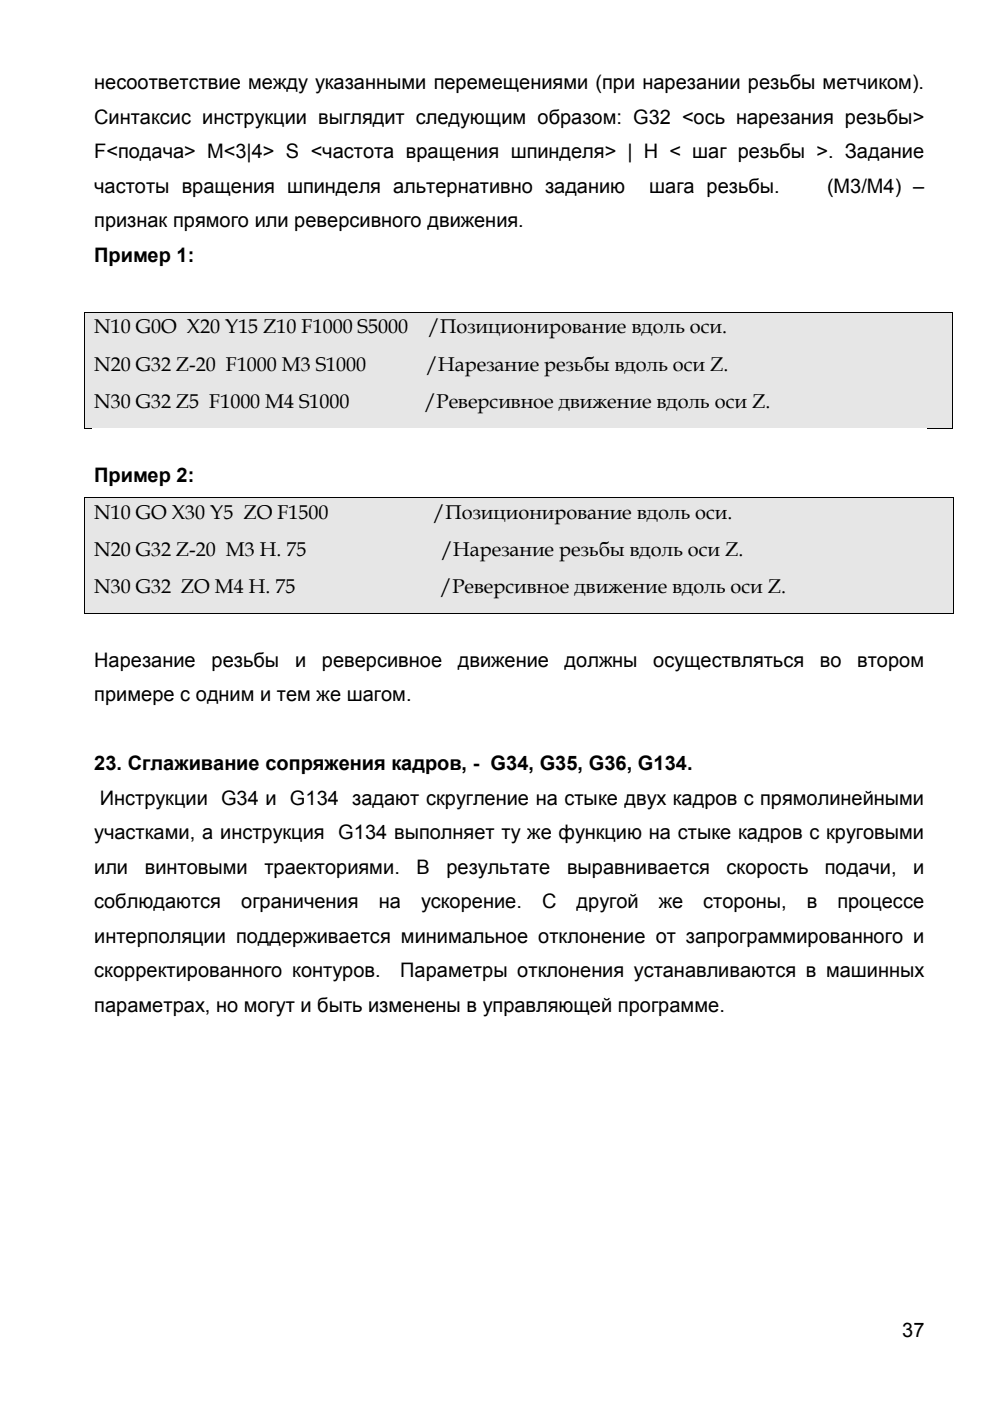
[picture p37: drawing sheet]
<svg xmlns="http://www.w3.org/2000/svg" width="210mm" height="297mm" viewBox="0 0 210 297" stroke-linecap="round" stroke-linejoin="round" font-family="sans-serif">
<defs><g id="words">
<g font-size="4.2">
<text x="20" y="19">несоответствие между указанными перемещениями (при нарезании резьбы метчиком).</text>
<text x="20" y="26.2">Синтаксис инструкции выглядит следующим образом: G32 &lt;ось нарезания резьбы&gt;</text>
<text x="20" y="33.6">F&lt;подача&gt; M&lt;3|4&gt; S &lt;частота вращения шпинделя&gt; | H &lt; шаг резьбы &gt;. Задание</text>
<text x="20" y="40.9">частоты вращения шпинделя альтернативно заданию</text>
<text x="137.7" y="40.9">шага резьбы.</text>
<text x="175.4" y="40.9">(M3/M4) –</text>
<text x="20" y="48.2">признак прямого или реверсивного движения.</text>
<text x="20" y="55.5">Пример 1:</text>
<text x="20" y="70.7">N10 G0O X20 Y15 Z10 F1000 S5000</text>
<text x="90.8" y="70.7">/Позиционирование вдоль оси.</text>
<text x="20" y="78.6">N20 G32 Z-20 F1000 M3 S1000</text>
<text x="90.3" y="78.6">/Нарезание резьбы вдоль оси Z.</text>
<text x="20" y="86.5">N30 G32 Z5 F1000 M4 S1000</text>
<text x="90" y="86.5">/Реверсивное движение вдоль оси Z.</text>
<text x="20" y="102.1">Пример 2:</text>
<text x="20" y="110">N10 GO X30 Y5 ZO F1500</text>
<text x="91.9" y="110">/Позиционирование вдоль оси.</text>
<text x="20" y="117.9">N20 G32 Z-20 M3 H. 75</text>
<text x="93.5" y="117.9">/Нарезание резьбы вдоль оси Z.</text>
<text x="20" y="125.8">N30 G32 ZO M4 H. 75</text>
<text x="93.3" y="125.8">/Реверсивное движение вдоль оси Z.</text>
<text x="20" y="141.4">Нарезание</text>
<text x="44.9" y="141.4">резьбы</text>
<text x="62.6" y="141.4">и</text>
<text x="68.2" y="141.4">реверсивное</text>
<text x="97.1" y="141.4">движение</text>
<text x="119.7" y="141.4">должны</text>
<text x="138.5" y="141.4">осуществляться</text>
<text x="173.8" y="141.4">во</text>
<text x="181.7" y="141.4">втором</text>
<text x="20" y="148.7">примере с одним и тем же шагом.</text>
<text x="20" y="163.3">23. Сглаживание сопряжения кадров, - G34, G35, G36, G134.</text>
<text x="21.2" y="170.6">Инструкции G34 и G134 задают скругление на стыке двух кадров с прямолинейными</text>
<text x="20" y="177.9">участками, а инструкция G134 выполняет ту же функцию на стыке кадров с круговыми</text>
<text x="20" y="185.3">или</text>
<text x="30.7" y="185.3">винтовыми</text>
<text x="56" y="185.3">траекториями.</text>
<text x="88.3" y="185.3">В</text>
<text x="94.7" y="185.3">результате</text>
<text x="120.2" y="185.3">выравнивается</text>
<text x="154.1" y="185.3">скорость</text>
<text x="174.9" y="185.3">подачи,</text>
<text x="193.6" y="185.3">и</text>
<text x="20" y="192.5">соблюдаются</text>
<text x="51.1" y="192.5">ограничения</text>
<text x="80.3" y="192.5">на</text>
<text x="89.3" y="192.5">ускорение.</text>
<text x="115" y="192.5">С</text>
<text x="122.3" y="192.5">другой</text>
<text x="139.7" y="192.5">же</text>
<text x="149.1" y="192.5">стороны,</text>
<text x="171.1" y="192.5">в</text>
<text x="177.5" y="192.5">процессе</text>
<text x="20" y="199.9">интерполяции поддерживается минимальное отклонение от запрограммированного и</text>
<text x="20" y="207.1">скорректированного контуров.</text>
<text x="84.8" y="207.1">Параметры отклонения устанавливаются в машинных</text>
<text x="20" y="214.5">параметрах, но могут и быть изменены в управляющей программе.</text>
<text x="191.3" y="283.5">37</text>
</g>
</g></defs>
<path d="M18.1 66.3h183.7v8.2h-183.7z" fill="#e6e6e6"/>
<path d="M17.9 66.1h.2v.2h-.2zM201.8 66.1h.2v.2h-.2z" fill="#000"/>
<path d="M17.9 66.2h184.1M18 66.3v8.2M201.9 66.3v8.2" fill="none" stroke="#000" stroke-width=".21"/>
<path d="M18.1 74.5h183.7v7.9h-183.7z" fill="#e6e6e6"/>
<path d="M18 74.5v7.9M201.9 74.5v7.9" fill="none" stroke="#000" stroke-width=".21"/>
<path d="M18.1 82.4h183.7v8.3h-183.7z" fill="#e6e6e6"/>
<path d="M17.9 90.7h.2v.1h-.2zM201.8 90.7h.2v.1h-.2z" fill="#000"/>
<path d="M17.9 90.8h184.1M18 82.4v8.3M201.9 82.4v8.3" fill="none" stroke="#000" stroke-width=".21"/>
<g fill="#fff">
<path d="M19.5 90.8h177v7.4h-177z"/>
<path d="M19.5 98.2h177v7.3h-177z"/>
</g>
<path d="M18.1 105.6h184v8.3h-184z" fill="#e6e6e6"/>
<path d="M17.9 105.5h.2v.1h-.2zM202.1 105.5h.2v.1h-.2z" fill="#000"/>
<path d="M17.9 105.5h184.4M18 105.6v8.3M202.2 105.6v8.3" fill="none" stroke="#000" stroke-width=".21"/>
<path d="M18.1 113.9h184v7.9h-184z" fill="#e6e6e6"/>
<path d="M18 113.9v7.9M202.2 113.9v7.9" fill="none" stroke="#000" stroke-width=".21"/>
<path d="M18.1 121.8h184v8.2h-184z" fill="#e6e6e6"/>
<path d="M17.9 130h.2v.2h-.2zM202.1 130h.2v.2h-.2z" fill="#000"/>
<path d="M17.9 130.1h184.4M18 121.8v8.2M202.2 121.8v8.2" fill="none" stroke="#000" stroke-width=".21"/>
<g fill="#fff">
<path d="M19.5 130.2h177v7.3h-177z"/>
<path d="M19.5 137.5h177v7.3h-177z"/>
<path d="M19.5 144.8h177v7.3h-177z"/>
<path d="M19.5 152.1h177v7.3h-177z"/>
<path d="M19.5 159.4h177v7.3h-177z"/>
<path d="M19.5 166.7h177v7.3h-177z"/>
<path d="M19.5 174h177v7.3h-177z"/>
<path d="M19.5 181.3h177v7.3h-177z"/>
<path d="M19.5 188.6h177v7.3h-177z"/>
<path d="M19.5 195.9h177v7.3h-177z"/>
<path d="M19.5 203.2h177v7.3h-177z"/>
<path d="M19.5 210.5h177v7.3h-177z"/>
</g>
<use href="#words"/>
</svg>
